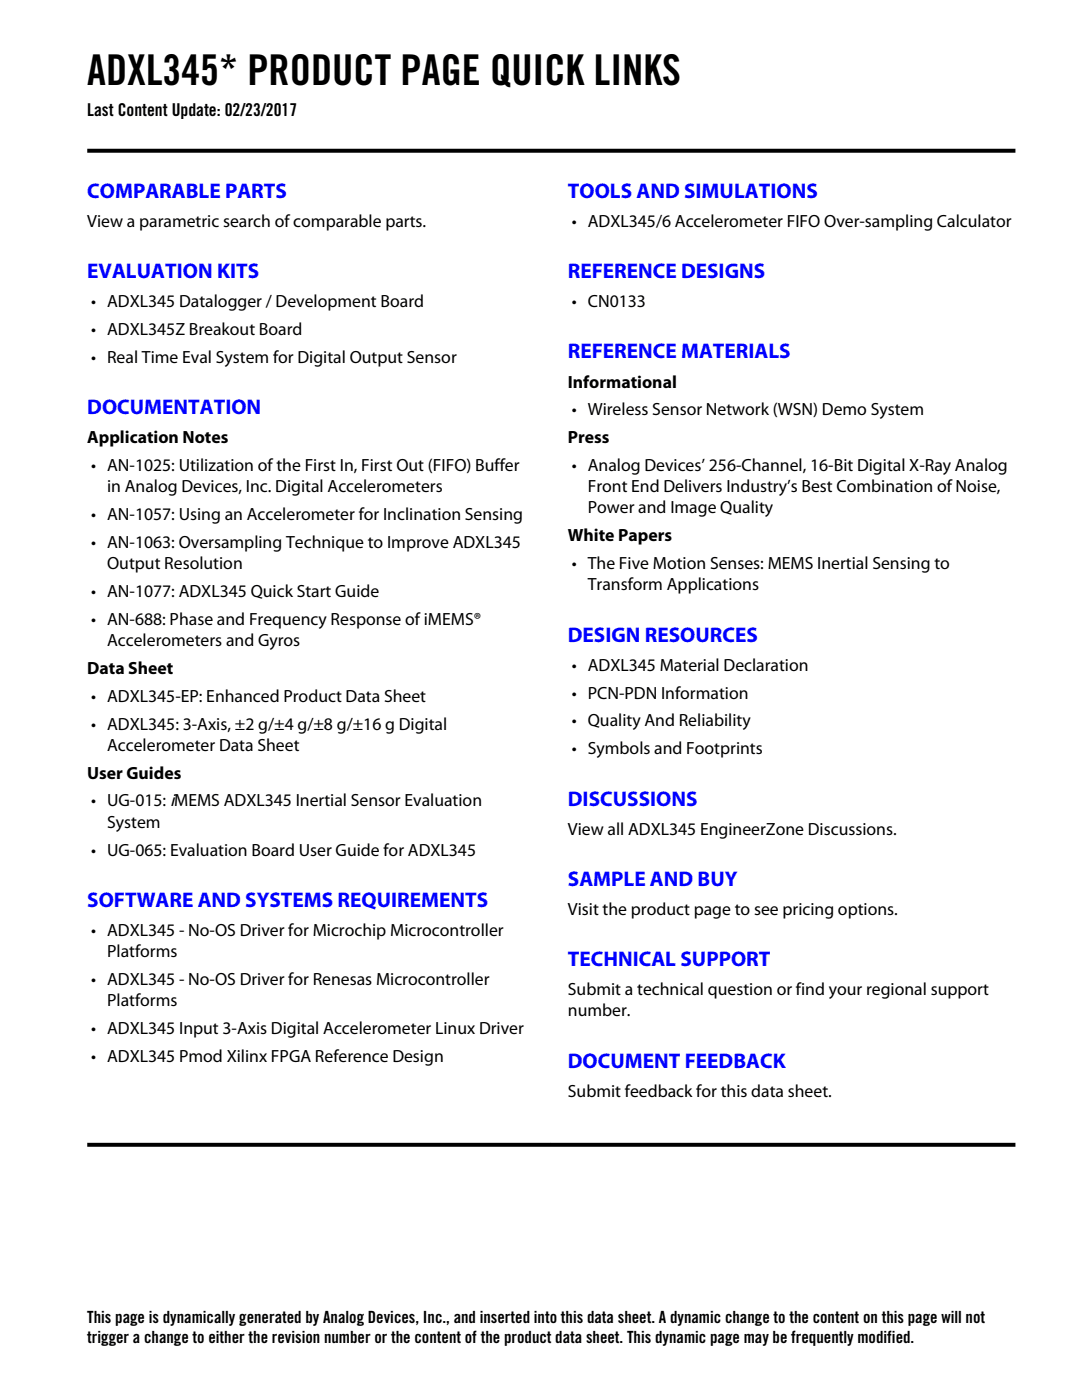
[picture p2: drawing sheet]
<svg xmlns="http://www.w3.org/2000/svg" width="216mm" height="279mm" viewBox="0 0 216 279" stroke-linecap="round" stroke-linejoin="round" font-family="sans-serif">
<defs><g id="words">
<text font-size="8.5" x="17.4" y="17">ADXL345* PRODUCT PAGE QUICK LINKS</text>
<g font-size="4.2" fill="#00f">
<text x="17.4" y="39.5">COMPARABLE PARTS</text>
<text x="113.3" y="39.5">TOOLS AND SIMULATIONS</text>
<text x="17.4" y="55.5">EVALUATION KITS</text>
<text x="113.3" y="55.5">REFERENCE DESIGNS</text>
<text x="113.3" y="71.5">REFERENCE MATERIALS</text>
<text x="17.4" y="82.7">DOCUMENTATION</text>
<text x="113.3" y="128.1">DESIGN RESOURCES</text>
<text x="113.3" y="160.8">DISCUSSIONS</text>
<text x="113.3" y="176.8">SAMPLE AND BUY</text>
<text x="17.4" y="181">SOFTWARE AND SYSTEMS REQUIREMENTS</text>
<text x="113.3" y="192.8">TECHNICAL SUPPORT</text>
<text x="113.3" y="213.1">DOCUMENT FEEDBACK</text>
</g>
<g font-size="3.5">
<text x="17.4" y="23.1">Last Content Update: 02/23/2017</text>
<text x="17.4" y="45.3">View a parametric search of comparable parts.</text>
<text x="114.1" y="45.3">• ADXL345/6 Accelerometer FIFO Over-sampling Calculator</text>
<text x="18.2" y="61.3">• ADXL345 Datalogger / Development Board</text>
<text x="114.1" y="61.3">• CN0133</text>
<text x="18.2" y="66.9">• ADXL345Z Breakout Board</text>
<text x="18.2" y="72.4">• Real Time Eval System for Digital Output Sensor</text>
<text x="113.3" y="77.3">Informational</text>
<text x="114.1" y="82.9">• Wireless Sensor Network (WSN) Demo System</text>
<text x="17.4" y="88.5">Application Notes</text>
<text x="113.3" y="88.5">Press</text>
<text x="18.2" y="94">• AN-1025: Utilization of the First In, First Out (FIFO) Buffer</text>
<text x="114.1" y="94">• Analog Devices’ 256-Channel, 16-Bit Digital X-Ray Analog</text>
<text x="21.4" y="98.2">in Analog Devices, Inc. Digital Accelerometers</text>
<text x="117.3" y="98.2">Front End Delivers Industry’s Best Combination of Noise,</text>
<text x="18.2" y="103.8">• AN-1057: Using an Accelerometer for Inclination Sensing</text>
<text x="117.3" y="102.5">Power and Image Quality</text>
<text x="18.2" y="109.4">• AN-1063: Oversampling Technique to Improve ADXL345</text>
<text x="21.4" y="113.6">Output Resolution</text>
<text x="113.3" y="108">White Papers</text>
<text x="114.1" y="113.6">• The Five Motion Senses: MEMS Inertial Sensing to</text>
<text x="18.2" y="119.1">• AN-1077: ADXL345 Quick Start Guide</text>
<text x="117.3" y="117.8">Transform Applications</text>
<text x="18.2" y="124.7">• AN-688: Phase and Frequency Response of iMEMS®</text>
<text x="21.4" y="128.9">Accelerometers and Gyros</text>
<text x="17.4" y="134.5">Data Sheet</text>
<text x="114.1" y="133.9">• ADXL345 Material Declaration</text>
<text x="18.2" y="140">• ADXL345-EP: Enhanced Product Data Sheet</text>
<text x="114.1" y="139.4">• PCN-PDN Information</text>
<text x="18.2" y="145.6">• ADXL345: 3-Axis, ±2 g/±4 g/±8 g/±16 g Digital</text>
<text x="21.4" y="149.8">Accelerometer Data Sheet</text>
<text x="114.1" y="145">• Quality And Reliability</text>
<text x="17.4" y="155.4">User Guides</text>
<text x="114.1" y="150.5">• Symbols and Footprints</text>
<text x="18.2" y="161">• UG-015: iMEMS ADXL345 Inertial Sensor Evaluation</text>
<text x="21.4" y="165.2">System</text>
<text x="113.3" y="166.6">View all ADXL345 EngineerZone Discussions.</text>
<text x="18.2" y="170.7">• UG-065: Evaluation Board User Guide for ADXL345</text>
<text x="113.3" y="182.6">Visit the product page to see pricing options.</text>
<text x="18.2" y="186.8">• ADXL345 - No-OS Driver for Microchip Microcontroller</text>
<text x="21.4" y="191">Platforms</text>
<text x="18.2" y="196.6">• ADXL345 - No-OS Driver for Renesas Microcontroller</text>
<text x="21.4" y="200.8">Platforms</text>
<text x="113.3" y="198.6">Submit a technical question or find your regional support</text>
<text x="113.3" y="202.9">number.</text>
<text x="18.2" y="206.4">• ADXL345 Input 3-Axis Digital Accelerometer Linux Driver</text>
<text x="18.2" y="211.9">• ADXL345 Pmod Xilinx FPGA Reference Design</text>
<text x="113.3" y="218.9">Submit feedback for this data sheet.</text>
</g>
<g font-size="3.4">
<text x="17.4" y="264.1">This page is dynamically generated by Analog Devices, Inc., and inserted into this data sheet. A dynamic change to the content on this page will not</text>
<text x="17.4" y="268.1">trigger a change to either the revision number or the content of the product data sheet. This dynamic page may be frequently modified.</text>
</g>
</g></defs>
<g fill="#000">
<path d="M17.4 29.7h92.4l.4 .8h-92.8zM109.8 29.7h92.8v.8h-92.4z"/>
<path d="M17.4 228.1h92.4l.4 .8h-92.8zM109.8 228.1h92.8v.8h-92.4z"/>
</g>
<use href="#words"/>
</svg>
